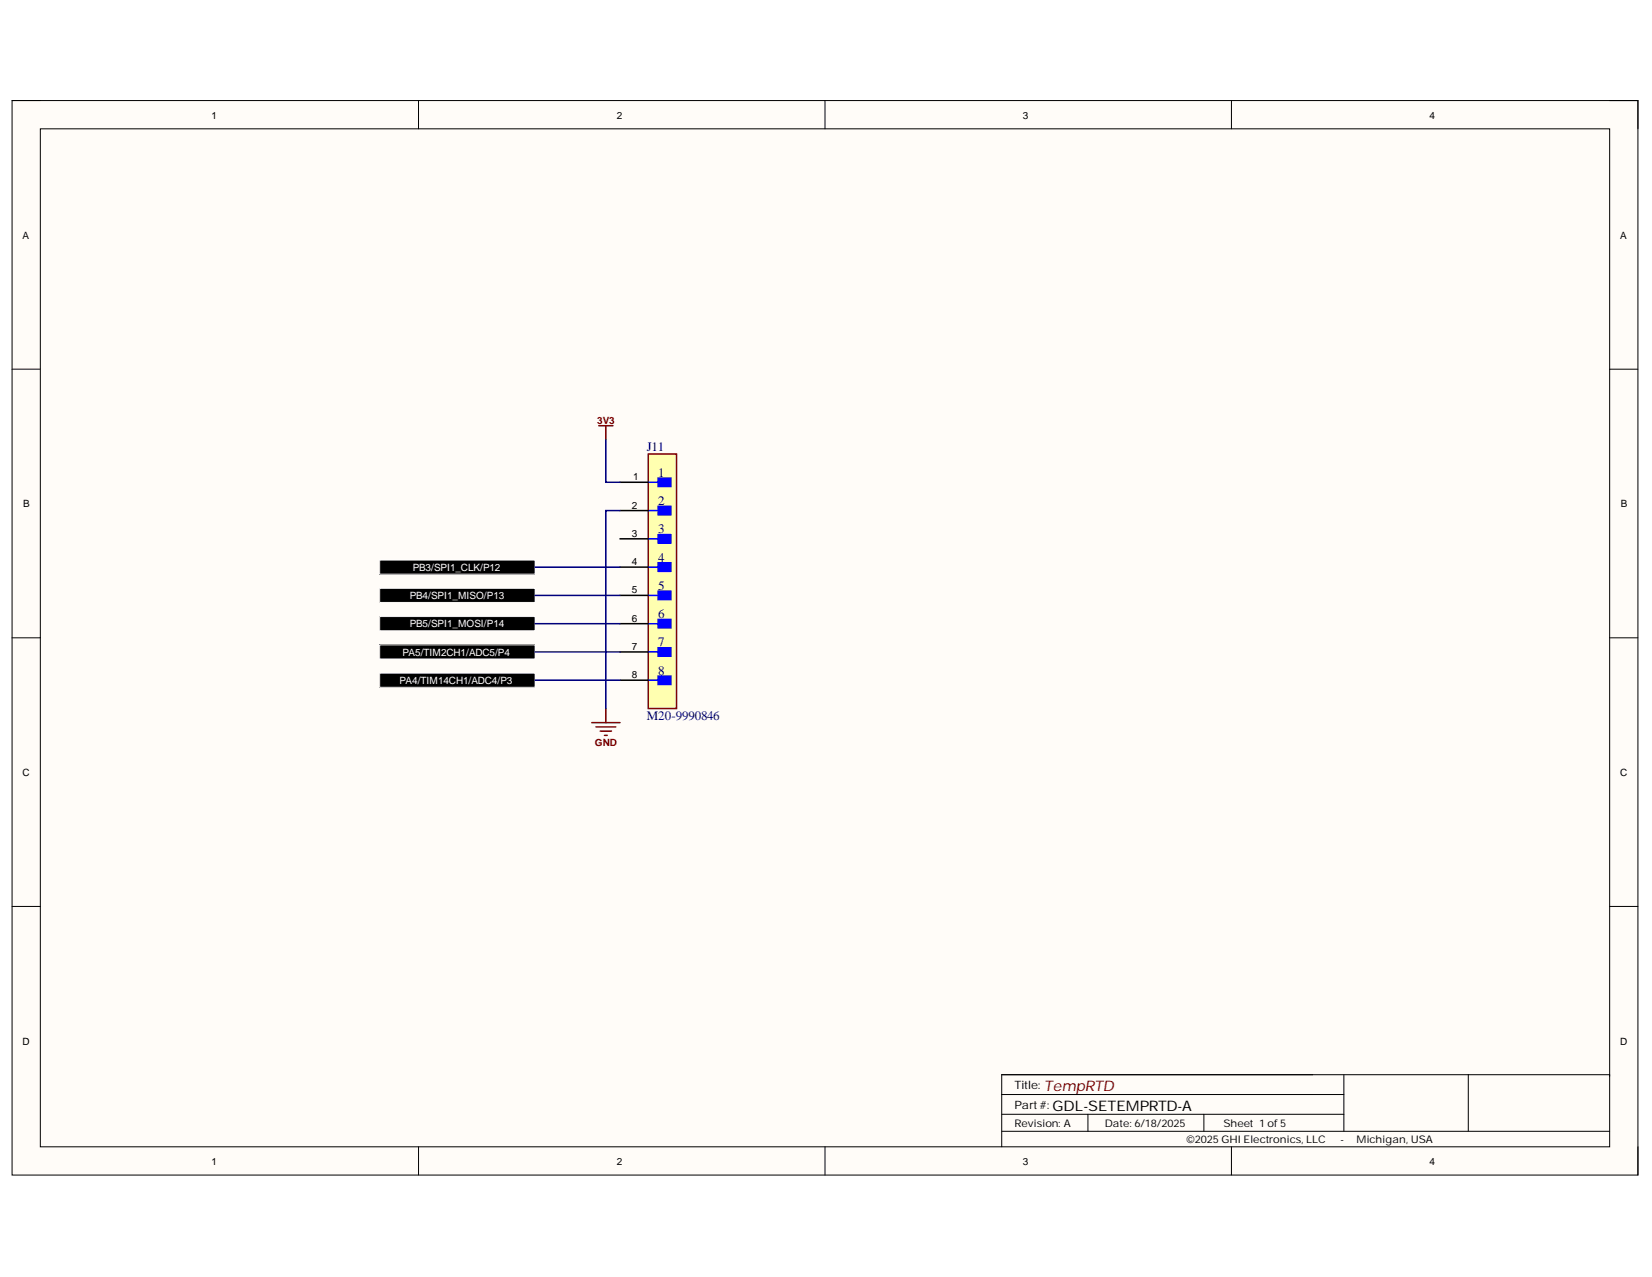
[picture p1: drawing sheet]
<svg xmlns="http://www.w3.org/2000/svg" width="279mm" height="216mm" viewBox="0 0 279 216" stroke-linecap="round" stroke-linejoin="round" font-family="sans-serif">
<defs><g id="words">
<text font-size="2.5" fill="#800000" x="176.6" y="184.4">TempRTD</text>
<text font-size="2.5" x="178" y="187.8">GDL-SETEMPRTD-A</text>
<g font-size="2.2" fill="#000080">
<text x="109.4" y="76.3">J11</text>
<text x="111.3" y="80.6">1</text>
<text x="111.3" y="85.4">2</text>
<text x="111.3" y="90.2">3</text>
<text x="111.3" y="95">4</text>
<text x="111.3" y="99.7">5</text>
<text x="111.3" y="104.5">6</text>
<text x="111.3" y="109.3">7</text>
<text x="111.3" y="114.1">8</text>
<text x="109.4" y="121.7">M20-9990846</text>
</g>
<g font-size="1.9">
<text x="171.6" y="184.1">Title:</text>
<text x="171.6" y="187.5">Part#:</text>
</g>
<g font-size="1.8">
<text x="171.6" y="190.5">Revision: A</text>
<text x="186.9" y="190.5">Date: 6/18/2025</text>
<text x="206.9" y="190.5">Sheet 1 of5</text>
<text x="200.7" y="193.3">©2025GHI Electronics, LLC</text>
<text x="226.7" y="193.3">-</text>
<text x="229.4" y="193.3">Michigan, USA</text>
</g>
<g font-size="1.7">
<text x="35.8" y="20">1</text>
<text x="104.3" y="20">2</text>
<text x="173" y="20">3</text>
<text x="241.8" y="20">4</text>
<text x="3.8" y="40.3">A</text>
<text x="274" y="40.3">A</text>
<text x="107.1" y="81.2">1</text>
<text x="3.9" y="85.8">B</text>
<text x="106.8" y="86">2</text>
<text x="274.1" y="85.8">B</text>
<text x="106.8" y="90.8">3</text>
<text x="106.8" y="95.6">4</text>
<text x="106.8" y="100.3">5</text>
<text x="106.8" y="105.1">6</text>
<text x="106.8" y="109.9">7</text>
<text x="106.8" y="114.7">8</text>
<text x="3.8" y="131.2">C</text>
<text x="274" y="131.2">C</text>
<text x="3.8" y="176.6">D</text>
<text x="274" y="176.6">D</text>
<text x="35.8" y="196.9">1</text>
<text x="104.3" y="196.9">2</text>
<text x="173" y="196.9">3</text>
<text x="241.8" y="196.9">4</text>
</g>
<g font-size="1.7" fill="#800000">
<text x="101" y="71.6">3V3</text>
<text x="100.6" y="126.2">GND</text>
</g>
<g font-size="1.7" fill="#fff">
<text x="69.3" y="101.3">PB4/SPI1_MISO/P13</text>
<text x="69.8" y="96.5">PB3/SPI1_CLK/P12</text>
<text x="69.3" y="106.1">PB5/SPI1_MOSI/P14</text>
<text x="68.1" y="110.9">PA5/TIM2CH1/ADC5/P4</text>
<text x="67.6" y="115.6">PA4/TIM14CH1/ADC4/P3</text>
</g>
</g></defs>
<path d="M2 17h275v181.7h-275z" fill-rule="evenodd" fill="#fffcf8"/>
<path d="M2 17h275v181.7h-275z" fill="none" stroke="#000" stroke-width=".17"/>
<path d="M6.8 21.8h265.4v172.1h-265.4z" fill-rule="evenodd" fill="#fffcf8"/>
<g fill="none" stroke="#000" stroke-width=".17">
<path d="M2 17h4.8M70.8 17v4.8M139.5 17v4.8M208.3 17v4.8M272.2 17h4.8v4.8M6.8 21.8h265.4v172.1h-265.4zM2 62.4h4.8M272.2 62.4h4.8M2 107.8h4.8M272.2 107.8h4.8M2 153.3h4.8M272.2 153.3h4.8"/>
<path d="M70.8 193.9v4.8M139.5 193.9v4.8M169.4 188.4h57.9M169.4 191.3h102.8M169.4 185.1h57.9M184 188.4v2.9M203.6 188.4v2.9M208.3 193.9v4.8M227.3 181.7v9.6M248.3 181.7v9.6M272.2 181.9v-.2h-102.8v12.2M277 193.9v4.8"/>
</g>
<path d="M102.5 119.8v2.4M100.1 122.2h4.8M100.8 122.9h3.3M101.5 123.6h1.9M102.2 124.3h.5" fill="none" stroke="#800000" stroke-width=".25"/>
<path d="M109.6 76.8h4.8v43h-4.8z" fill-rule="evenodd" fill="#ffffb0"/>
<path d="M109.6 76.8h4.8v43h-4.8z" fill="none" stroke="#800000" stroke-width=".25"/>
<path d="M111.3 80.8h2.2v1.5h-2.2z" fill-rule="evenodd" fill="#00f"/>
<path d="M109.6 81.5h1.7M111.3 80.8h2.2v1.5h-2.2z" fill="none" stroke="#00f" stroke-width=".25"/>
<path d="M111.3 85.6h2.2v1.4h-2.2z" fill-rule="evenodd" fill="#00f"/>
<path d="M109.6 86.3h1.7M111.3 85.6h2.2v1.4h-2.2z" fill="none" stroke="#00f" stroke-width=".25"/>
<path d="M111.3 90.4h2.2v1.4h-2.2z" fill-rule="evenodd" fill="#00f"/>
<path d="M109.6 91.1h1.7M111.3 90.4h2.2v1.4h-2.2z" fill="none" stroke="#00f" stroke-width=".25"/>
<path d="M111.3 95.2h2.2v1.4h-2.2z" fill-rule="evenodd" fill="#00f"/>
<path d="M109.6 95.9h1.7M111.3 95.2h2.2v1.4h-2.2z" fill="none" stroke="#00f" stroke-width=".25"/>
<path d="M111.3 99.9h2.2v1.5h-2.2z" fill-rule="evenodd" fill="#00f"/>
<path d="M111.3 99.9h2.2v1.5h-2.2zM109.6 100.7h1.7" fill="none" stroke="#00f" stroke-width=".25"/>
<path d="M111.3 104.7h2.2v1.5h-2.2z" fill-rule="evenodd" fill="#00f"/>
<path d="M109.6 105.4h1.7M111.3 104.7h2.2v1.5h-2.2z" fill="none" stroke="#00f" stroke-width=".25"/>
<path d="M111.3 109.5h2.2v1.4h-2.2z" fill-rule="evenodd" fill="#00f"/>
<path d="M109.6 110.2h1.7M111.3 109.5h2.2v1.4h-2.2z" fill="none" stroke="#00f" stroke-width=".25"/>
<path d="M111.3 114.3h2.2v1.4h-2.2z" fill-rule="evenodd" fill="#00f"/>
<path d="M109.6 115h1.7M111.3 114.3h2.2v1.4h-2.2z" fill="none" stroke="#00f" stroke-width=".25"/>
<path d="M104.9 81.5h4.7M104.9 86.3h4.7M104.9 91.1h4.7M104.9 95.9h4.7M104.9 100.7h4.7M104.9 105.4h4.7M104.9 110.2h4.7M104.9 115h4.7" fill="none" stroke="#000" stroke-width=".25"/>
<path d="M101.3 72h2.4M102.5 72v2.4" fill="none" stroke="#800000" stroke-width=".25"/>
<g fill="#000">
<path d="M64.2 94.7h26.3v2.4h-26.3z" fill-rule="evenodd"/>
<path d="M64.2 99.5h26.3v2.4h-26.3z" fill-rule="evenodd"/>
<path d="M64.2 104.2h26.3v2.4h-26.3z" fill-rule="evenodd"/>
<path d="M64.2 113.8h26.3v2.4h-26.3z" fill-rule="evenodd"/>
<path d="M64.2 109h26.3v2.4h-26.3z" fill-rule="evenodd"/>
</g>
<path d="M64.2 94.7h26.3v2.4h-26.3zM64.2 99.5h26.3v2.4h-26.3zM64.2 104.2h26.3v2.4h-26.3zM64.2 113.8h26.3v2.4h-26.3zM64.2 109h26.3v2.4h-26.3z" fill="none" stroke="#fff" stroke-width=".17"/>
<path d="M102.5 74.4v7.1h2.4M90.5 95.9h14.4M104.9 86.3h-2.4v33.5M90.5 105.4h14.4M90.5 100.7h14.4M90.5 110.2h14.4M90.5 115h14.4" fill="none" stroke="#000080" stroke-width=".25"/>
<use href="#words"/>
</svg>
